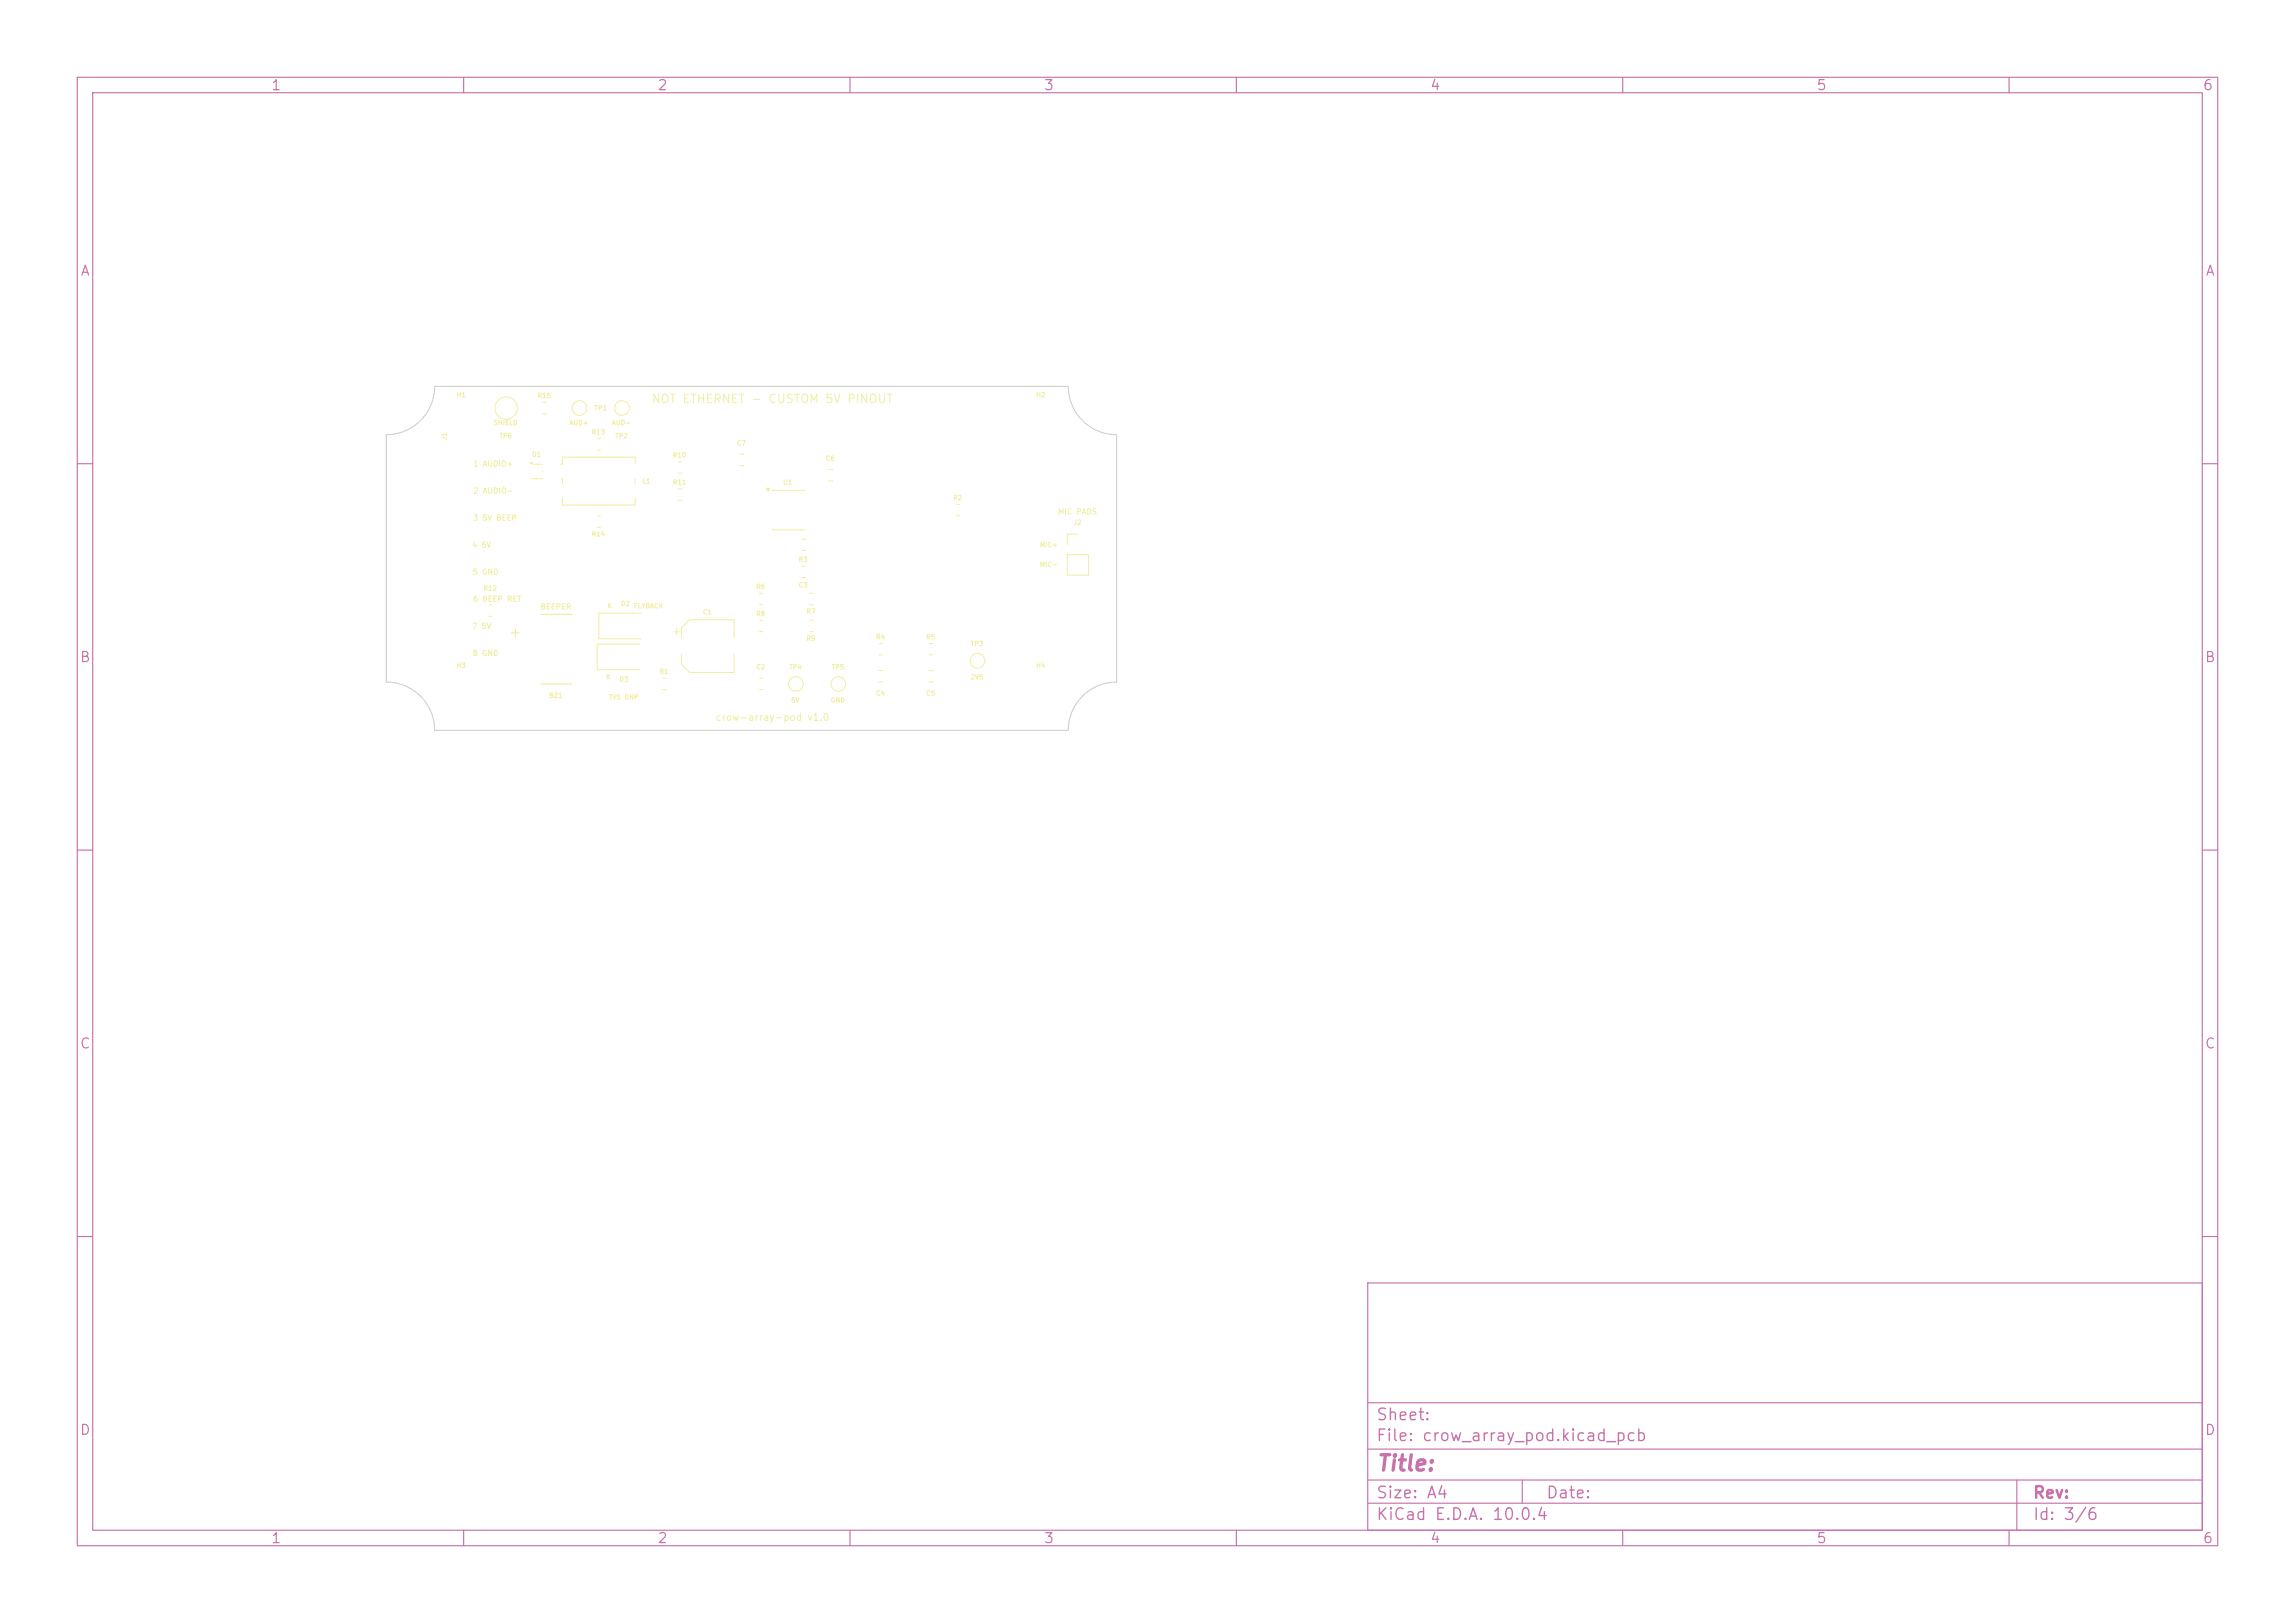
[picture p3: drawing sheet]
<svg xmlns="http://www.w3.org/2000/svg" width="297mm" height="210mm" viewBox="0 0 297 210" stroke-linecap="round" stroke-linejoin="round" font-family="sans-serif">
<defs><g id="words">
<text font-size="2" fill="#c872ab" x="178" y="190.8">Title:</text>
<g font-size="1.5" fill="#c872ab">
<text x="178" y="184.2">Sheet:</text>
<text x="178" y="186.9">File: crow_array_pod.kicad_pcb</text>
<text x="178" y="197.1">KiCad E.D.A. 10.0.4</text>
<text x="178" y="194.3">Size: A4</text>
<text x="200" y="194.3">Date:</text>
<text x="263" y="194.3">Rev:</text>
<text x="263" y="197.1">Id: 3/6</text>
</g>
<g font-size="1.3" fill="#c872ab">
<text x="35" y="12">1</text>
<text x="85" y="12">2</text>
<text x="135" y="12">3</text>
<text x="185" y="12">4</text>
<text x="235" y="12">5</text>
<text x="285" y="12">6</text>
<text x="10.3" y="36">A</text>
<text x="285.4" y="36">A</text>
<text x="10.3" y="86">B</text>
<text x="285.3" y="86">B</text>
<text x="10.3" y="136">C</text>
<text x="285.3" y="136">C</text>
<text x="10.3" y="186">D</text>
<text x="285.3" y="186">D</text>
<text x="35" y="200">1</text>
<text x="85" y="200">2</text>
<text x="135" y="200">3</text>
<text x="185" y="200">4</text>
<text x="235" y="200">5</text>
<text x="285" y="200">6</text>
</g>
<text font-size="1.1" fill="#f2eda1" x="84.2" y="52.4">NOT ETHERNET - CUSTOM 5V PINOUT</text>
<text font-size=".9" fill="#f2eda1" x="92.5" y="93.5">crow-array-pod v1.0</text>
<g font-size=".7" fill="#f2eda1">
<text x="61.2" y="60.5">1 AUDIO+</text>
<text x="61.2" y="64">2 AUDIO-</text>
<text x="61" y="71">4 5V</text>
<text x="61.1" y="67.5">3 5V BEEP</text>
<text x="136.9" y="66.7">MIC PADS</text>
<text x="61.1" y="74.5">5 GND</text>
<text x="61" y="81.5">7 5V</text>
<text x="61.1" y="78">6 BEEP RET</text>
<text x="69.9" y="79">BEEPER</text>
<text x="61.1" y="85">8 GND</text>
</g>
<g font-size=".6" fill="#f2eda1">
<text x="59" y="51.6">H1</text>
<text x="69.5" y="51.7">R15</text>
<text x="76.9" y="53.3">TP1</text>
<text x="134" y="51.6">H2</text>
<text x="58" y="57" transform="rotate(-90 58 57)">J1</text>
<text x="63.8" y="55.2">SHIELD</text>
<text x="64.6" y="56.9">TP6</text>
<text x="68.8" y="59.3">D1</text>
<text x="73.6" y="55.2">AUD+</text>
<text x="76.5" y="56.4">R13</text>
<text x="79.1" y="55.2">AUD-</text>
<text x="79.6" y="56.9">TP2</text>
<text x="87" y="59.4">R10</text>
<text x="95.3" y="57.8">C7</text>
<text x="106.8" y="59.8">C6</text>
<text x="83.1" y="62.7">L1</text>
<text x="87" y="62.9">R11</text>
<text x="101.3" y="62.9">U1</text>
<text x="123.3" y="64.9">R2</text>
<text x="76.5" y="69.6">R14</text>
<text x="134.5" y="71">MIC+</text>
<text x="138.9" y="68.1">J2</text>
<text x="62.5" y="76.6">R12</text>
<text x="97.8" y="76.4">R6</text>
<text x="103.3" y="76.2">C3</text>
<text x="103.3" y="72.9">R3</text>
<text x="134.5" y="73.5">MIC-</text>
<text x="78.6" y="78.9">K</text>
<text x="80.3" y="78.6">D2</text>
<text x="82" y="78.9">FLYBACK</text>
<text x="90.9" y="79.7">C1</text>
<text x="97.8" y="79.9">R8</text>
<text x="104.3" y="83.1">R9</text>
<text x="104.3" y="79.6">R7</text>
<text x="113.3" y="82.9">R4</text>
<text x="119.8" y="82.9">R5</text>
<text x="125.6" y="83.8">TP3</text>
<text x="59" y="86.6">H3</text>
<text x="78.4" y="88.1">K</text>
<text x="80.1" y="88.4">D3</text>
<text x="85.3" y="87.4">R1</text>
<text x="97.8" y="86.8">C2</text>
<text x="102.1" y="86.8">TP4</text>
<text x="107.6" y="86.8">TP5</text>
<text x="125.5" y="88.1">2V5</text>
<text x="134" y="86.6">H4</text>
<text x="71" y="90.5">BZ1</text>
<text x="78.8" y="90.7">TVS DNP</text>
<text x="102.3" y="91.1">5V</text>
<text x="107.5" y="91.1">GND</text>
<text x="113.3" y="90.2">C4</text>
<text x="119.8" y="90.2">C5</text>
</g>
</g></defs>
<g fill="none" stroke="#c872ab" stroke-width=".15">
<path d="M10 10h277v190h-277zM12 12h273v186h-273zM60 10v2M110 10v2M160 10v2M210 10v2M260 10v2M10 60h2M285 60h2M10 110h2M285 110h2M10 160h2"/>
<path d="M177 166h108v32h-108zM285 160h2M60 198v2M110 198v2M160 198v2M177 194.5h108M177 191.5h108M177 187.5h108M177 181.5h108M197 191.5v3M210 198v2M260 198v2"/>
<path d="M261 191.5v6.5"/>
</g>
<g fill="none" stroke="#f2eda1" stroke-width=".13">
<path d="M68.6 59.9h.3l-.1 .2zM63.3 78.3h.4M63.3 79.7h.4M68.8 61.9h1.4M69.1 60.1h1.1M70.2 60.9v.2M83 79.4h-5.5v3.3h5.5M87.8 63.3h.4M87.8 64.7h.4M98.3 76.8h.4M98.3 78.2h.4M103.7 69.8h.6"/>
<path d="M103.7 71.2h.6M107.2 60.8h.6M107.2 62.2h.6M123.8 65.3h.4M123.8 66.7h.4M85.8 87.8h.4M85.8 89.2h.4M87.2 81.8h.7M87.6 81.4v.7M88.2 82.5v-1.2l1.1-1.1h5.7v2.3M88.2 84.7v1.2l1.1 1.1h5.7v-2.3M113.7 86.8h.6"/>
<path d="M113.7 88.2h.6"/>
</g>
<path d="M68.6 59.9h.3l-.1 .2z" fill="#f2eda1"/>
<g fill="none" stroke="#f2eda1" stroke-width=".13">
<path d="M70.3 52.1h.4M70.3 53.5h.4M77.3 56.8h.4M77.3 58.2h.4M87.8 59.8h.4M95.7 58.8h.6M72.6 60.1h.2v-.9h9.4v.9M72.6 62h.2v.6M72.8 64.5v.9h9.4v-.9M77.3 66.8h.4M77.3 68.2h.4M82.2 62v.6"/>
<path d="M87.8 61.2h.4M95.7 60.2h.6M99.2 63.2h.4l-.2 .3zM99.9 63.5v-.1h4.2v.1M99.9 68.5v.1h4.2v-.1M103.8 73.3h.4M103.8 74.7h.4M82.8 83.4h-5.5v3.3h5.5M98.2 87.8h.6M98.2 89.2h.6M98.3 80.3h.4M98.3 81.7h.4"/>
<path d="M104.8 80.3h.4M104.8 81.7h.4M113.8 83.3h.4M113.8 84.7h.4M120.2 86.8h.6M120.2 88.2h.6M120.3 83.3h.4M120.3 84.7h.4"/>
<circle cx="65.5" cy="52.8" r="1.45"/>
<circle cx="75" cy="52.8" r=".95"/>
<circle cx="80.5" cy="52.8" r=".95"/>
<circle cx="103" cy="88.5" r=".95"/>
<circle cx="108.5" cy="88.5" r=".95"/>
<circle cx="126.5" cy="85.5" r=".95"/>
</g>
<path d="M70 79.5h4M66.2 81.9h1M66.7 81.4v1M70 88.5h4" fill="none" stroke="#f2eda1" stroke-width=".15"/>
<path d="M99.2 63.2h.4l-.2 .3z" fill="#f2eda1"/>
<path d="M104.8 76.8h.4M104.8 78.2h.4M138.1 71.8h2.8v2.6h-2.8zM139.5 69.1h-1.4v1.4" fill="none" stroke="#f2eda1" stroke-width=".13"/>
<path d="M56.3 50h81.9a6.2 6.2 0 0 0 6.3 6.3v32a6.3 6.3 0 0 0-6.3 6.2h-81.9a6.2 6.2 0 0 0-6.3-6.2v-32a6.2 6.2 0 0 0 6.3-6.3z" fill="none" stroke="#d0d2cd" stroke-width=".15"/>
<use href="#words"/>
</svg>
